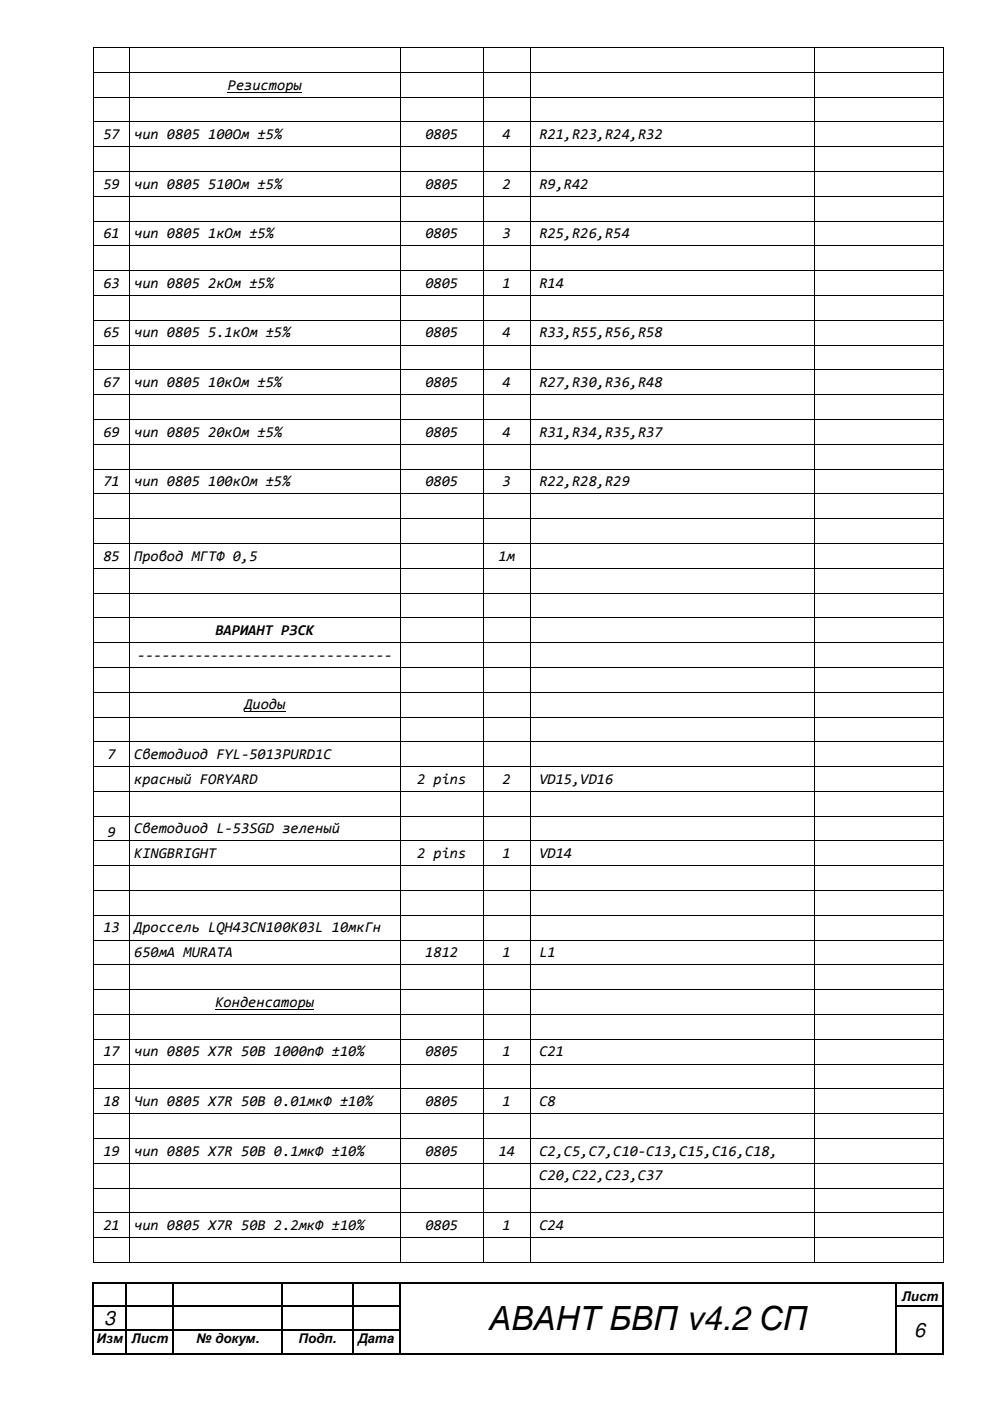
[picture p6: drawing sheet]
<svg xmlns="http://www.w3.org/2000/svg" width="210mm" height="297mm" viewBox="0 0 210 297" stroke-linecap="round" stroke-linejoin="round" font-family="sans-serif">
<defs><g id="words">
<text font-size="7.1" x="103.7" y="282">АВАНТ БВП v4.2 СП</text>
<g font-size="4.2">
<text x="22.1" y="281">3</text>
<text x="193.8" y="283.4">6</text>
</g>
<g font-size="3.2">
<text x="48.3" y="19">Резисторы</text>
<text x="21.9" y="29.5">57</text>
<text x="28.4" y="29.5">чип 0805 100Ом ±5%</text>
<text x="90.2" y="29.5">0805</text>
<text x="106.6" y="29.5">4</text>
<text x="114.4" y="29.5">R21,R23,R24,R32</text>
<text x="21.9" y="40">59</text>
<text x="28.4" y="40">чип 0805 510Ом ±5%</text>
<text x="90.2" y="40">0805</text>
<text x="106.6" y="40">2</text>
<text x="114.4" y="40">R9,R42</text>
<text x="21.9" y="50.5">61</text>
<text x="28.4" y="50.5">чип 0805 1кОм ±5%</text>
<text x="90.2" y="50.5">0805</text>
<text x="106.6" y="50.5">3</text>
<text x="114.4" y="50.5">R25,R26,R54</text>
<text x="21.9" y="61">63</text>
<text x="28.4" y="61">чип 0805 2кОм ±5%</text>
<text x="90.2" y="61">0805</text>
<text x="106.6" y="61">1</text>
<text x="114.4" y="61">R14</text>
<text x="21.9" y="71.5">65</text>
<text x="28.4" y="71.5">чип 0805 5.1кОм ±5%</text>
<text x="90.2" y="71.5">0805</text>
<text x="106.6" y="71.5">4</text>
<text x="114.4" y="71.5">R33,R55,R56,R58</text>
<text x="21.9" y="82.1">67</text>
<text x="28.4" y="82.1">чип 0805 10кОм ±5%</text>
<text x="90.2" y="82.1">0805</text>
<text x="106.6" y="82.1">4</text>
<text x="114.4" y="82.1">R27,R30,R36,R48</text>
<text x="21.9" y="92.6">69</text>
<text x="28.4" y="92.6">чип 0805 20кОм ±5%</text>
<text x="90.2" y="92.6">0805</text>
<text x="106.6" y="92.6">4</text>
<text x="114.4" y="92.6">R31,R34,R35,R37</text>
<text x="21.9" y="103.1">71</text>
<text x="28.4" y="103.1">чип 0805 100кОм ±5%</text>
<text x="90.2" y="103.1">0805</text>
<text x="106.6" y="103.1">3</text>
<text x="114.4" y="103.1">R22,R28,R29</text>
<text x="21.9" y="118.9">85</text>
<text x="28.4" y="118.9">Провод МГТФ 0,5</text>
<text x="105.7" y="118.9">1м</text>
<text x="45.7" y="134.6">ВАРИАНТ РЗСК</text>
<text x="29.1" y="139.9">-------------------------------</text>
<text x="51.8" y="150.4">Диоды</text>
<text x="22.8" y="160.9">7</text>
<text x="28.4" y="160.9">Светодиод FYL-5013PURD1C</text>
<text x="28.4" y="166.2">красный FORYARD</text>
<text x="88.4" y="166.2">2 pins</text>
<text x="106.6" y="166.2">2</text>
<text x="114.4" y="166.2">VD15,VD16</text>
<text x="22.8" y="177.4">9</text>
<text x="28.4" y="176.7">Светодиод L-53SGD зеленый</text>
<text x="28.4" y="181.9">KINGBRIGHT</text>
<text x="88.4" y="181.9">2 pins</text>
<text x="106.6" y="181.9">1</text>
<text x="114.4" y="181.9">VD14</text>
<text x="21.9" y="197.7">13</text>
<text x="28.5" y="197.7">Дроссель LQH43CN100K03L 10мкГн</text>
<text x="28.4" y="202.9">650мА MURATA</text>
<text x="90.2" y="202.9">1812</text>
<text x="106.6" y="202.9">1</text>
<text x="114.4" y="202.9">L1</text>
<text x="45.7" y="213.5">Конденсаторы</text>
<text x="21.9" y="224">17</text>
<text x="28.4" y="224">чип 0805 X7R 50В 1000пФ ±10%</text>
<text x="90.2" y="224">0805</text>
<text x="106.6" y="224">1</text>
<text x="114.4" y="224">C21</text>
<text x="21.9" y="234.5">18</text>
<text x="28.4" y="234.5">Чип 0805 X7R 50В 0.01мкФ ±10%</text>
<text x="90.2" y="234.5">0805</text>
<text x="106.6" y="234.5">1</text>
<text x="114.4" y="234.5">C8</text>
<text x="21.9" y="245">19</text>
<text x="28.4" y="245">чип 0805 X7R 50В 0.1мкФ ±10%</text>
<text x="90.2" y="245">0805</text>
<text x="105.7" y="245">14</text>
<text x="114.4" y="245">C2,C5,C7,C10-C13,C15,C16,C18,</text>
<text x="114.3" y="250.3">C20,C22,C23,C37</text>
<text x="21.9" y="260.8">21</text>
<text x="28.4" y="260.8">чип 0805 X7R 50В 2.2мкФ ±10%</text>
<text x="90.2" y="260.8">0805</text>
<text x="106.6" y="260.8">1</text>
<text x="114.4" y="260.8">C24</text>
</g>
<g font-size="2.8">
<text x="191.2" y="275.8">Лист</text>
<text x="20.5" y="284.7">Изм</text>
<text x="27.9" y="284.7">Лист</text>
<text x="41.6" y="284.7">№ докум.</text>
<text x="63.3" y="284.7">Подп.</text>
<text x="75.9" y="284.7">Дата</text>
</g>
</g></defs>
<g fill="#000">
<path d="M19.6 10h.2v.2h-.2zM19.6 15.2h.2v.2h-.2zM27.3 10h.2v.2h-.2zM27.3 15.2h.2v.2h-.2zM84.8 10h.2v.2h-.2zM84.8 15.2h.2v.2h-.2zM102.4 10h.1v.2h-.1zM102.4 15.2h.1v.2h-.1zM112.4 10h.1v.2h-.1zM112.4 15.2h.1v.2h-.1zM172.6 10h.1v.2h-.1zM172.6 15.2h.1v.2h-.1z"/>
<path d="M200 10h.2v.2h-.2zM200 15.2h.2v.2h-.2zM19.6 20.5h.2v.2h-.2zM19.6 25.8h.2v.1h-.2zM19.6 31h.2v.2h-.2zM19.6 36.3h.2v.1h-.2zM27.3 20.5h.2v.2h-.2zM27.3 25.8h.2v.1h-.2zM27.3 31h.2v.2h-.2zM27.3 36.3h.2v.1h-.2zM84.8 20.5h.2v.2h-.2zM84.8 25.8h.2v.1h-.2z"/>
<path d="M84.8 31h.2v.2h-.2zM84.8 36.3h.2v.1h-.2zM102.4 20.5h.1v.2h-.1zM102.4 25.8h.1v.1h-.1zM102.4 31h.1v.2h-.1zM102.4 36.3h.1v.1h-.1zM112.4 20.5h.1v.2h-.1zM112.4 25.8h.1v.1h-.1zM112.4 31h.1v.2h-.1zM112.4 36.3h.1v.1h-.1zM172.6 20.5h.1v.2h-.1zM172.6 25.8h.1v.1h-.1z"/>
<path d="M172.6 31h.1v.2h-.1zM172.6 36.3h.1v.1h-.1zM200 20.5h.2v.2h-.2zM200 25.8h.2v.1h-.2zM200 31h.2v.2h-.2zM200 36.3h.2v.1h-.2zM19.6 41.5h.2v.2h-.2zM19.6 46.8h.2v.1h-.2zM19.6 52.1h.2v.1h-.2zM19.6 57.3h.2v.2h-.2zM27.3 41.5h.2v.2h-.2zM27.3 46.8h.2v.1h-.2z"/>
<path d="M27.3 52.1h.2v.1h-.2zM27.3 57.3h.2v.2h-.2zM84.8 41.5h.2v.2h-.2zM84.8 46.8h.2v.1h-.2zM84.8 52.1h.2v.1h-.2zM84.8 57.3h.2v.2h-.2zM102.4 41.5h.1v.2h-.1zM102.4 46.8h.1v.1h-.1zM102.4 52.1h.1v.1h-.1zM102.4 57.3h.1v.2h-.1zM112.4 41.5h.1v.2h-.1zM112.4 46.8h.1v.1h-.1z"/>
<path d="M112.4 52.1h.1v.1h-.1zM112.4 57.3h.1v.2h-.1zM172.6 41.5h.1v.2h-.1zM172.6 46.8h.1v.1h-.1zM172.6 52.1h.1v.1h-.1zM172.6 57.3h.1v.2h-.1zM200 41.5h.2v.2h-.2zM200 46.8h.2v.1h-.2zM200 52.1h.2v.1h-.2zM200 57.3h.2v.2h-.2zM19.6 62.6h.2v.1h-.2zM19.6 67.8h.2v.2h-.2z"/>
<path d="M19.6 73.1h.2v.1h-.2zM19.6 78.3h.2v.2h-.2zM27.3 62.6h.2v.1h-.2zM27.3 67.8h.2v.2h-.2zM27.3 73.1h.2v.1h-.2zM27.3 78.3h.2v.2h-.2zM84.8 62.6h.2v.1h-.2zM84.8 67.8h.2v.2h-.2zM84.8 73.1h.2v.1h-.2zM84.8 78.3h.2v.2h-.2zM102.4 62.6h.1v.1h-.1zM102.4 67.8h.1v.2h-.1z"/>
<path d="M102.4 73.1h.1v.1h-.1zM102.4 78.3h.1v.2h-.1zM112.4 62.6h.1v.1h-.1zM112.4 67.8h.1v.2h-.1zM112.4 73.1h.1v.1h-.1zM112.4 78.3h.1v.2h-.1zM172.6 62.6h.1v.1h-.1zM172.6 67.8h.1v.2h-.1zM172.6 73.1h.1v.1h-.1zM172.6 78.3h.1v.2h-.1zM200 62.6h.2v.1h-.2zM200 67.8h.2v.2h-.2z"/>
<path d="M200 73.1h.2v.1h-.2zM200 78.3h.2v.2h-.2zM19.6 83.6h.2v.2h-.2zM19.6 88.9h.2v.1h-.2zM19.6 94.1h.2v.2h-.2zM19.6 99.4h.2v.1h-.2zM27.3 83.6h.2v.2h-.2zM27.3 88.9h.2v.1h-.2zM27.3 94.1h.2v.2h-.2zM27.3 99.4h.2v.1h-.2zM84.8 83.6h.2v.2h-.2zM84.8 88.9h.2v.1h-.2z"/>
<path d="M84.8 94.1h.2v.2h-.2zM84.8 99.4h.2v.1h-.2zM102.4 83.6h.1v.2h-.1zM102.4 88.9h.1v.1h-.1zM102.4 94.1h.1v.2h-.1zM102.4 99.4h.1v.1h-.1zM112.4 83.6h.1v.2h-.1zM112.4 88.9h.1v.1h-.1zM112.4 94.1h.1v.2h-.1zM112.4 99.4h.1v.1h-.1zM172.6 83.6h.1v.2h-.1zM172.6 88.9h.1v.1h-.1z"/>
<path d="M172.6 94.1h.1v.2h-.1zM172.6 99.4h.1v.1h-.1zM200 83.6h.2v.2h-.2zM200 88.9h.2v.1h-.2zM200 94.1h.2v.2h-.2zM200 99.4h.2v.1h-.2zM19.6 104.6h.2v.2h-.2zM19.6 109.9h.2v.1h-.2zM19.6 115.1h.2v.2h-.2zM27.3 104.6h.2v.2h-.2zM27.3 109.9h.2v.1h-.2zM27.3 115.1h.2v.2h-.2z"/>
<path d="M84.8 104.6h.2v.2h-.2zM84.8 109.9h.2v.1h-.2zM84.8 115.1h.2v.2h-.2zM102.4 104.6h.1v.2h-.1zM102.4 109.9h.1v.1h-.1zM102.4 115.1h.1v.2h-.1zM112.4 104.6h.1v.2h-.1zM112.4 109.9h.1v.1h-.1zM112.4 115.1h.1v.2h-.1zM172.6 104.6h.1v.2h-.1zM172.6 109.9h.1v.1h-.1zM172.6 115.1h.1v.2h-.1z"/>
<path d="M200 104.6h.2v.2h-.2zM200 109.9h.2v.1h-.2zM200 115.1h.2v.2h-.2zM19.6 120.4h.2v.2h-.2zM19.6 125.6h.2v.2h-.2zM19.6 130.9h.2v.2h-.2zM19.6 136.1h.2v.2h-.2zM27.3 120.4h.2v.2h-.2zM27.3 125.6h.2v.2h-.2zM27.3 130.9h.2v.2h-.2zM27.3 136.1h.2v.2h-.2zM84.8 120.4h.2v.2h-.2z"/>
<path d="M84.8 125.6h.2v.2h-.2zM84.8 130.9h.2v.2h-.2zM84.8 136.1h.2v.2h-.2zM102.4 120.4h.1v.2h-.1zM102.4 125.6h.1v.2h-.1zM102.4 130.9h.1v.2h-.1zM102.4 136.1h.1v.2h-.1zM112.4 120.4h.1v.2h-.1zM112.4 125.6h.1v.2h-.1zM112.4 130.9h.1v.2h-.1zM112.4 136.1h.1v.2h-.1zM172.6 120.4h.1v.2h-.1z"/>
<path d="M172.6 125.6h.1v.2h-.1zM172.6 130.9h.1v.2h-.1zM172.6 136.1h.1v.2h-.1zM200 120.4h.2v.2h-.2zM200 125.6h.2v.2h-.2zM200 130.9h.2v.2h-.2zM200 136.1h.2v.2h-.2zM19.6 141.4h.2v.2h-.2zM19.6 146.7h.2v.2h-.2zM19.6 151.9h.2v.2h-.2zM19.6 157.2h.2v.2h-.2zM27.3 141.4h.2v.2h-.2z"/>
<path d="M27.3 146.7h.2v.2h-.2zM27.3 151.9h.2v.2h-.2zM27.3 157.2h.2v.2h-.2zM84.8 141.4h.2v.2h-.2zM84.8 146.7h.2v.2h-.2zM84.8 151.9h.2v.2h-.2zM84.8 157.2h.2v.2h-.2zM102.4 141.4h.1v.2h-.1zM102.4 146.7h.1v.2h-.1zM102.4 151.9h.1v.2h-.1zM102.4 157.2h.1v.2h-.1zM112.4 141.4h.1v.2h-.1z"/>
<path d="M112.4 146.7h.1v.2h-.1zM112.4 151.9h.1v.2h-.1zM112.4 157.2h.1v.2h-.1zM172.6 141.4h.1v.2h-.1zM172.6 146.7h.1v.2h-.1zM172.6 151.9h.1v.2h-.1zM172.6 157.2h.1v.2h-.1zM200 141.4h.2v.2h-.2zM200 146.7h.2v.2h-.2zM200 151.9h.2v.2h-.2zM200 157.2h.2v.2h-.2zM19.6 162.4h.2v.2h-.2z"/>
<path d="M19.6 167.7h.2v.2h-.2zM19.6 172.9h.2v.2h-.2zM19.6 178.2h.2v.2h-.2zM27.3 162.4h.2v.2h-.2zM27.3 167.7h.2v.2h-.2zM27.3 172.9h.2v.2h-.2zM27.3 178.2h.2v.2h-.2zM84.8 162.4h.2v.2h-.2zM84.8 167.7h.2v.2h-.2zM84.8 172.9h.2v.2h-.2zM84.8 178.2h.2v.2h-.2zM102.4 162.4h.1v.2h-.1z"/>
<path d="M102.4 167.7h.1v.2h-.1zM102.4 172.9h.1v.2h-.1zM102.4 178.2h.1v.2h-.1zM112.4 162.4h.1v.2h-.1zM112.4 167.7h.1v.2h-.1zM112.4 172.9h.1v.2h-.1zM112.4 178.2h.1v.2h-.1zM172.6 162.4h.1v.2h-.1zM172.6 167.7h.1v.2h-.1zM172.6 172.9h.1v.2h-.1zM172.6 178.2h.1v.2h-.1zM200 162.4h.2v.2h-.2z"/>
<path d="M200 167.7h.2v.2h-.2zM200 172.9h.2v.2h-.2zM200 178.2h.2v.2h-.2zM19.6 183.5h.2v.1h-.2zM19.6 188.7h.2v.2h-.2zM19.6 194h.2v.1h-.2zM19.6 199.2h.2v.2h-.2zM27.3 183.5h.2v.1h-.2zM27.3 188.7h.2v.2h-.2zM27.3 194h.2v.1h-.2zM27.3 199.2h.2v.2h-.2zM84.8 183.5h.2v.1h-.2z"/>
<path d="M84.8 188.7h.2v.2h-.2zM84.8 194h.2v.1h-.2zM84.8 199.2h.2v.2h-.2zM102.4 183.5h.1v.1h-.1zM102.4 188.7h.1v.2h-.1zM102.4 194h.1v.1h-.1zM102.4 199.2h.1v.2h-.1zM112.4 183.5h.1v.1h-.1zM112.4 188.7h.1v.2h-.1zM112.4 194h.1v.1h-.1zM112.4 199.2h.1v.2h-.1zM172.6 183.5h.1v.1h-.1z"/>
<path d="M172.6 188.7h.1v.2h-.1zM172.6 194h.1v.1h-.1zM172.6 199.2h.1v.2h-.1zM200 183.5h.2v.1h-.2zM200 188.7h.2v.2h-.2zM200 194h.2v.1h-.2zM200 199.2h.2v.2h-.2zM19.6 204.5h.2v.1h-.2zM19.6 209.8h.2v.1h-.2zM19.6 215h.2v.2h-.2zM27.3 204.5h.2v.1h-.2zM27.3 209.8h.2v.1h-.2z"/>
<path d="M27.3 215h.2v.2h-.2zM84.8 204.5h.2v.1h-.2zM84.8 209.8h.2v.1h-.2zM84.8 215h.2v.2h-.2zM102.4 204.5h.1v.1h-.1zM102.4 209.8h.1v.1h-.1zM102.4 215h.1v.2h-.1zM112.4 204.5h.1v.1h-.1zM112.4 209.8h.1v.1h-.1zM112.4 215h.1v.2h-.1zM172.6 204.5h.1v.1h-.1zM172.6 209.8h.1v.1h-.1z"/>
<path d="M172.6 215h.1v.2h-.1zM200 204.5h.2v.1h-.2zM200 209.8h.2v.1h-.2zM200 215h.2v.2h-.2zM19.6 220.3h.2v.1h-.2zM19.6 225.5h.2v.2h-.2zM19.6 230.8h.2v.1h-.2zM19.6 236h.2v.2h-.2zM27.3 220.3h.2v.1h-.2zM27.3 225.5h.2v.2h-.2zM27.3 230.8h.2v.1h-.2zM27.3 236h.2v.2h-.2z"/>
<path d="M84.8 220.3h.2v.1h-.2zM84.8 225.5h.2v.2h-.2zM84.8 230.8h.2v.1h-.2zM84.8 236h.2v.2h-.2zM102.4 220.3h.1v.1h-.1zM102.4 225.5h.1v.2h-.1zM102.4 230.8h.1v.1h-.1zM102.4 236h.1v.2h-.1zM112.4 220.3h.1v.1h-.1zM112.4 225.5h.1v.2h-.1zM112.4 230.8h.1v.1h-.1zM112.4 236h.1v.2h-.1z"/>
<path d="M172.6 220.3h.1v.1h-.1zM172.6 225.5h.1v.2h-.1zM172.6 230.8h.1v.1h-.1zM172.6 236h.1v.2h-.1zM200 220.3h.2v.1h-.2zM200 225.5h.2v.2h-.2zM200 230.8h.2v.1h-.2zM200 236h.2v.2h-.2zM19.6 241.3h.2v.2h-.2zM19.6 246.5h.2v.2h-.2zM19.6 251.8h.2v.2h-.2zM19.6 257h.2v.2h-.2z"/>
<path d="M27.3 241.3h.2v.2h-.2zM27.3 246.5h.2v.2h-.2zM27.3 251.8h.2v.2h-.2zM27.3 257h.2v.2h-.2zM84.8 241.3h.2v.2h-.2zM84.8 246.5h.2v.2h-.2zM84.8 251.8h.2v.2h-.2zM84.8 257h.2v.2h-.2zM102.4 241.3h.1v.2h-.1zM102.4 246.5h.1v.2h-.1zM102.4 251.8h.1v.2h-.1zM102.4 257h.1v.2h-.1z"/>
<path d="M112.4 241.3h.1v.2h-.1zM112.4 246.5h.1v.2h-.1zM112.4 251.8h.1v.2h-.1zM112.4 257h.1v.2h-.1zM172.6 241.3h.1v.2h-.1zM172.6 246.5h.1v.2h-.1zM172.6 251.8h.1v.2h-.1zM172.6 257h.1v.2h-.1zM200 241.3h.2v.2h-.2zM200 246.5h.2v.2h-.2zM200 251.8h.2v.2h-.2zM200 257h.2v.2h-.2z"/>
<path d="M19.6 271.9h.3v.2h-.3zM19.6 276.9h.3v.2h-.3zM19.6 262.3h.2v.2h-.2zM19.6 267.6h.2v.2h-.2zM26.6 271.9h.3v.2h-.3zM26.6 276.9h.3v.2h-.3zM27.3 262.3h.2v.2h-.2zM27.3 267.6h.2v.2h-.2zM36.6 271.9h.3v.2h-.3zM36.6 276.9h.3v.2h-.3zM59.6 271.9h.3v.2h-.3zM59.6 276.9h.3v.2h-.3z"/>
<path d="M74.6 271.9h.3v.2h-.3zM74.6 276.9h.3v.2h-.3zM84.6 271.9h.3v.2h-.3zM84.6 276.9h.3v.2h-.3zM84.8 262.3h.2v.2h-.2zM84.8 267.6h.2v.2h-.2zM102.4 262.3h.1v.2h-.1zM102.4 267.6h.1v.2h-.1zM112.4 262.3h.1v.2h-.1zM112.4 267.6h.1v.2h-.1zM172.6 262.3h.1v.2h-.1zM172.6 267.6h.1v.2h-.1z"/>
<path d="M189.9 271.9h.2v.2h-.2zM189.9 276.9h.2v.2h-.2zM199.9 271.9h.3v.2h-.3zM199.9 276.9h.3v.2h-.3zM200 262.3h.2v.2h-.2zM200 267.6h.2v.2h-.2zM19.6 281.9h.3v.3h-.3zM19.6 286.9h.3v.2h-.3zM26.6 281.9h.3v.3h-.3zM26.6 286.9h.3v.2h-.3zM36.6 281.9h.3v.3h-.3zM36.6 286.9h.3v.2h-.3z"/>
<path d="M59.6 281.9h.3v.3h-.3zM59.6 286.9h.3v.2h-.3zM74.6 281.9h.3v.3h-.3zM74.6 286.9h.3v.2h-.3zM84.6 281.9h.3v.3h-.3zM84.6 286.9h.3v.2h-.3zM189.9 281.9h.2v.3h-.2zM189.9 286.9h.2v.2h-.2zM199.9 281.9h.3v.3h-.3zM199.9 286.9h.3v.2h-.3z"/>
</g>
<g fill="none" stroke="#000" stroke-width=".25">
<path d="M19.7 272.1v4.8M19.7 277.1v4.8M19.9 272h6.7M19.9 277h6.7M26.8 272.1v4.8M26.8 277.1v4.8M26.9 272h9.7M26.9 277h9.7M36.7 272.1v4.8M36.7 277.1v4.8M36.9 272h22.7M36.9 277h22.7"/>
<path d="M59.7 272.1v4.8M59.7 277.1v4.8M59.9 272h14.7M59.9 277h14.7M74.8 272.1v4.8M74.8 277.1v4.8M74.9 272h9.7M74.9 277h9.7M84.8 272.1v4.8M84.8 277.1v4.8M84.9 272h105M190 272.1v4.8"/>
<path d="M190 277.1v4.8M190.1 272h9.8M190.1 277h9.8M200 272.1v4.8M200 277.1v4.8M19.7 282.2v4.7M19.9 282h6.7M19.9 287h6.7M26.8 282.2v4.7M26.9 282h9.7M26.9 287h9.7M36.7 282.2v4.7"/>
<path d="M36.9 282h22.7M36.9 287h22.7M59.7 282.2v4.7M59.9 282h14.7M59.9 287h14.7M74.8 282.2v4.7M74.9 282h9.7M74.9 287h9.7M84.8 282.2v4.7M84.9 287h105M190 282.2v4.7M190.1 287h9.8"/>
<path d="M200 282.2v4.7"/>
</g>
<g fill="none" stroke="#000" stroke-width=".21">
<path d="M19.7 10.2v5M19.7 15.4v5.1M19.8 10.1h7.5M19.8 15.3h7.5M27.4 10.2v5M27.4 15.4v5.1M27.5 10.1h57.3M27.5 15.3h57.3M48.3 19.5h15.7M84.9 10.2v5M84.9 15.4v5.1M85 10.1h17.4"/>
<path d="M85 15.3h17.4M102.4 10.2v5M102.4 15.4v5.1M102.5 10.1h9.9M102.5 15.3h9.9M112.4 10.2v5M112.4 15.4v5.1M112.5 10.1h60.1M112.5 15.3h60.1M172.6 10.2v5M172.6 15.4v5.1M172.7 10.1h27.3"/>
<path d="M172.7 15.3h27.3M200.1 10.2v5M200.1 15.4v5.1M19.7 20.7v5.1M19.7 25.9v5.1M19.7 31.2v5.1M19.7 36.4v5.1M19.8 20.6h7.5M19.8 25.9h7.5M19.8 31.1h7.5M19.8 36.4h7.5M27.4 20.7v5.1"/>
<path d="M27.4 25.9v5.1M27.4 31.2v5.1M27.4 36.4v5.1M27.5 20.6h57.3M27.5 25.9h57.3M27.5 31.1h57.3M27.5 36.4h57.3M84.9 20.7v5.1M84.9 25.9v5.1M84.9 31.2v5.1M84.9 36.4v5.1M85 20.6h17.4"/>
<path d="M85 25.9h17.4M85 31.1h17.4M85 36.4h17.4M102.4 20.7v5.1M102.4 25.9v5.1M102.4 31.2v5.1M102.4 36.4v5.1M102.5 20.6h9.9M102.5 25.9h9.9M102.5 31.1h9.9M102.5 36.4h9.9M112.4 20.7v5.1"/>
<path d="M112.4 25.9v5.1M112.4 31.2v5.1M112.4 36.4v5.1M112.5 20.6h60.1M112.5 25.9h60.1M112.5 31.1h60.1M112.5 36.4h60.1M172.6 20.7v5.1M172.6 25.9v5.1M172.6 31.2v5.1M172.6 36.4v5.1M172.7 20.6h27.3"/>
<path d="M172.7 25.9h27.3M172.7 31.1h27.3M172.7 36.4h27.3M200.1 20.7v5.1M200.1 25.9v5.1M200.1 31.2v5.1M200.1 36.4v5.1M19.7 41.7v5.1M19.7 46.9v5.2M19.7 52.2v5.1M19.7 57.5v5.1M19.8 41.6h7.5"/>
<path d="M19.8 46.9h7.5M19.8 52.2h7.5M19.8 57.4h7.5M27.4 41.7v5.1M27.4 46.9v5.2M27.4 52.2v5.1M27.4 57.5v5.1M27.5 41.6h57.3M27.5 46.9h57.3M27.5 52.2h57.3M27.5 57.4h57.3M84.9 41.7v5.1"/>
<path d="M84.9 46.9v5.2M84.9 52.2v5.1M84.9 57.5v5.1M85 41.6h17.4M85 46.9h17.4M85 52.2h17.4M85 57.4h17.4M102.4 41.7v5.1M102.4 46.9v5.2M102.4 52.2v5.1M102.4 57.5v5.1M102.5 41.6h9.9"/>
<path d="M102.5 46.9h9.9M102.5 52.2h9.9M102.5 57.4h9.9M112.4 41.7v5.1M112.4 46.9v5.2M112.4 52.2v5.1M112.4 57.5v5.1M112.5 41.6h60.1M112.5 46.9h60.1M112.5 52.2h60.1M112.5 57.4h60.1M172.6 41.7v5.1"/>
<path d="M172.6 46.9v5.2M172.6 52.2v5.1M172.6 57.5v5.1M172.7 41.6h27.3M172.7 46.9h27.3M172.7 52.2h27.3M172.7 57.4h27.3M200.1 41.7v5.1M200.1 46.9v5.2M200.1 52.2v5.1M200.1 57.5v5.1M19.7 62.7v5.1"/>
<path d="M19.7 68v5.1M19.7 73.2v5.1M19.7 78.5v5.1M19.8 62.7h7.5M19.8 67.9h7.5M19.8 73.2h7.5M19.8 78.4h7.5M27.4 62.7v5.1M27.4 68v5.1M27.4 73.2v5.1M27.4 78.5v5.1M27.5 62.7h57.3"/>
<path d="M27.5 67.9h57.3M27.5 73.2h57.3M27.5 78.4h57.3M84.9 62.7v5.1M84.9 68v5.1M84.9 73.2v5.1M84.9 78.5v5.1M85 62.7h17.4M85 67.9h17.4M85 73.2h17.4M85 78.4h17.4M102.4 62.7v5.1"/>
<path d="M102.4 68v5.1M102.4 73.2v5.1M102.4 78.5v5.1M102.5 62.7h9.9M102.5 67.9h9.9M102.5 73.2h9.9M102.5 78.4h9.9M112.4 62.7v5.1M112.4 68v5.1M112.4 73.2v5.1M112.4 78.5v5.1M112.5 62.7h60.1"/>
<path d="M112.5 67.9h60.1M112.5 73.2h60.1M112.5 78.4h60.1M172.6 62.7v5.1M172.6 68v5.1M172.6 73.2v5.1M172.6 78.5v5.1M172.7 62.7h27.3M172.7 67.9h27.3M172.7 73.2h27.3M172.7 78.4h27.3M200.1 62.7v5.1"/>
<path d="M200.1 68v5.1M200.1 73.2v5.1M200.1 78.5v5.1M19.7 83.8v5.1M19.7 89v5.1M19.7 94.3v5.1M19.7 99.5v5.1M19.8 83.7h7.5M19.8 88.9h7.5M19.8 94.2h7.5M19.8 99.4h7.5M27.4 83.8v5.1"/>
<path d="M27.4 89v5.1M27.4 94.3v5.1M27.4 99.5v5.1M27.5 83.7h57.3M27.5 88.9h57.3M27.5 94.2h57.3M27.5 99.4h57.3M84.9 83.8v5.1M84.9 89v5.1M84.9 94.3v5.1M84.9 99.5v5.1M85 83.7h17.4"/>
<path d="M85 88.9h17.4M85 94.2h17.4M85 99.4h17.4M102.4 83.8v5.1M102.4 89v5.1M102.4 94.3v5.1M102.4 99.5v5.1M102.5 83.7h9.9M102.5 88.9h9.9M102.5 94.2h9.9M102.5 99.4h9.9M112.4 83.8v5.1"/>
<path d="M112.4 89v5.1M112.4 94.3v5.1M112.4 99.5v5.1M112.5 83.7h60.1M112.5 88.9h60.1M112.5 94.2h60.1M112.5 99.4h60.1M172.6 83.8v5.1M172.6 89v5.1M172.6 94.3v5.1M172.6 99.5v5.1M172.7 83.7h27.3"/>
<path d="M172.7 88.9h27.3M172.7 94.2h27.3M172.7 99.4h27.3M200.1 83.8v5.1M200.1 89v5.1M200.1 94.3v5.1M200.1 99.5v5.1M19.7 104.8v5.1M19.7 110v5.1M19.7 115.3v5.1M19.8 104.7h7.5M19.8 109.9h7.5"/>
<path d="M19.8 115.2h7.5M27.4 104.8v5.1M27.4 110v5.1M27.4 115.3v5.1M27.5 104.7h57.3M27.5 109.9h57.3M27.5 115.2h57.3M84.9 104.8v5.1M84.9 110v5.1M84.9 115.3v5.1M85 104.7h17.4M85 109.9h17.4"/>
<path d="M85 115.2h17.4M102.4 104.8v5.1M102.4 110v5.1M102.4 115.3v5.1M102.5 104.7h9.9M102.5 109.9h9.9M102.5 115.2h9.9M112.4 104.8v5.1M112.4 110v5.1M112.4 115.3v5.1M112.5 104.7h60.1M112.5 109.9h60.1"/>
<path d="M112.5 115.2h60.1M172.6 104.8v5.1M172.6 110v5.1M172.6 115.3v5.1M172.7 104.7h27.3M172.7 109.9h27.3M172.7 115.2h27.3M200.1 104.8v5.1M200.1 110v5.1M200.1 115.3v5.1M19.7 120.6v5M19.7 125.8v5.1"/>
<path d="M19.7 131.1v5M19.7 136.3v5.1M19.8 120.5h7.5M19.8 125.7h7.5M19.8 131h7.5M19.8 136.2h7.5M27.4 120.6v5M27.4 125.8v5.1M27.4 131.1v5M27.4 136.3v5.1M27.5 120.5h57.3M27.5 125.7h57.3"/>
<path d="M27.5 131h57.3M27.5 136.2h57.3M84.9 120.6v5M84.9 125.8v5.1M84.9 131.1v5M84.9 136.3v5.1M85 120.5h17.4M85 125.7h17.4M85 131h17.4M85 136.2h17.4M102.4 120.6v5M102.4 125.8v5.1"/>
<path d="M102.4 131.1v5M102.4 136.3v5.1M102.5 120.5h9.9M102.5 125.7h9.9M102.5 131h9.9M102.5 136.2h9.9M112.4 120.6v5M112.4 125.8v5.1M112.4 131.1v5M112.4 136.3v5.1M112.5 120.5h60.1M112.5 125.7h60.1"/>
<path d="M112.5 131h60.1M112.5 136.2h60.1M172.6 120.6v5M172.6 125.8v5.1M172.6 131.1v5M172.6 136.3v5.1M172.7 120.5h27.3M172.7 125.7h27.3M172.7 131h27.3M172.7 136.2h27.3M200.1 120.6v5M200.1 125.8v5.1"/>
<path d="M200.1 131.1v5M200.1 136.3v5.1M19.7 141.6v5.1M19.7 146.9v5M19.7 152.1v5.1M19.7 157.4v5M19.8 141.5h7.5M19.8 146.8h7.5M19.8 152h7.5M19.8 157.3h7.5M27.4 141.6v5.1M27.4 146.9v5"/>
<path d="M27.4 152.1v5.1M27.4 157.4v5M27.5 141.5h57.3M27.5 146.8h57.3M27.5 152h57.3M27.5 157.3h57.3M51.8 150.9h8.7M84.9 141.6v5.1M84.9 146.9v5M84.9 152.1v5.1M84.9 157.4v5M85 141.5h17.4"/>
<path d="M85 146.8h17.4M85 152h17.4M85 157.3h17.4M102.4 141.6v5.1M102.4 146.9v5M102.4 152.1v5.1M102.4 157.4v5M102.5 141.5h9.9M102.5 146.8h9.9M102.5 152h9.9M102.5 157.3h9.9M112.4 141.6v5.1"/>
<path d="M112.4 146.9v5M112.4 152.1v5.1M112.4 157.4v5M112.5 141.5h60.1M112.5 146.8h60.1M112.5 152h60.1M112.5 157.3h60.1M172.6 141.6v5.1M172.6 146.9v5M172.6 152.1v5.1M172.6 157.4v5M172.7 141.5h27.3"/>
<path d="M172.7 146.8h27.3M172.7 152h27.3M172.7 157.3h27.3M200.1 141.6v5.1M200.1 146.9v5M200.1 152.1v5.1M200.1 157.4v5M19.7 162.6v5.1M19.7 167.9v5M19.7 173.1v5.1M19.7 178.4v5.1M19.8 162.5h7.5"/>
<path d="M19.8 167.8h7.5M19.8 173h7.5M19.8 178.3h7.5M27.4 162.6v5.1M27.4 167.9v5M27.4 173.1v5.1M27.4 178.4v5.1M27.5 162.5h57.3M27.5 167.8h57.3M27.5 173h57.3M27.5 178.3h57.3M84.9 162.6v5.1"/>
<path d="M84.9 167.9v5M84.9 173.1v5.1M84.9 178.4v5.1M85 162.5h17.4M85 167.8h17.4M85 173h17.4M85 178.3h17.4M102.4 162.6v5.1M102.4 167.9v5M102.4 173.1v5.1M102.4 178.4v5.1M102.5 162.5h9.9"/>
<path d="M102.5 167.8h9.9M102.5 173h9.9M102.5 178.3h9.9M112.4 162.6v5.1M112.4 167.9v5M112.4 173.1v5.1M112.4 178.4v5.1M112.5 162.5h60.1M112.5 167.8h60.1M112.5 173h60.1M112.5 178.3h60.1M172.6 162.6v5.1"/>
<path d="M172.6 167.9v5M172.6 173.1v5.1M172.6 178.4v5.1M172.7 162.5h27.3M172.7 167.8h27.3M172.7 173h27.3M172.7 178.3h27.3M200.1 162.6v5.1M200.1 167.9v5M200.1 173.1v5.1M200.1 178.4v5.1M19.7 183.6v5.1"/>
<path d="M19.7 188.9v5.1M19.7 194.1v5.1M19.7 199.4v5.1M19.8 183.6h7.5M19.8 188.8h7.5M19.8 194.1h7.5M19.8 199.3h7.5M27.4 183.6v5.1M27.4 188.9v5.1M27.4 194.1v5.1M27.4 199.4v5.1M27.5 183.6h57.3"/>
<path d="M27.5 188.8h57.3M27.5 194.1h57.3M27.5 199.3h57.3M84.9 183.6v5.1M84.9 188.9v5.1M84.9 194.1v5.1M84.9 199.4v5.1M85 183.6h17.4M85 188.8h17.4M85 194.1h17.4M85 199.3h17.4M102.4 183.6v5.1"/>
<path d="M102.4 188.9v5.1M102.4 194.1v5.1M102.4 199.4v5.1M102.5 183.6h9.9M102.5 188.8h9.9M102.5 194.1h9.9M102.5 199.3h9.9M112.4 183.6v5.1M112.4 188.9v5.1M112.4 194.1v5.1M112.4 199.4v5.1M112.5 183.6h60.1"/>
<path d="M112.5 188.8h60.1M112.5 194.1h60.1M112.5 199.3h60.1M172.6 183.6v5.1M172.6 188.9v5.1M172.6 194.1v5.1M172.6 199.4v5.1M172.7 183.6h27.3M172.7 188.8h27.3M172.7 194.1h27.3M172.7 199.3h27.3M200.1 183.6v5.1"/>
<path d="M200.1 188.9v5.1M200.1 194.1v5.1M200.1 199.4v5.1M19.7 204.6v5.2M19.7 209.9v5.1M19.7 215.2v5.1M19.8 204.6h7.5M19.8 209.8h7.5M19.8 215.1h7.5M27.4 204.6v5.2M27.4 209.9v5.1M27.4 215.2v5.1"/>
<path d="M27.5 204.6h57.3M27.5 209.8h57.3M27.5 215.1h57.3M45.7 214h20.9M84.9 204.6v5.2M84.9 209.9v5.1M84.9 215.2v5.1M85 204.6h17.4M85 209.8h17.4M85 215.1h17.4M102.4 204.6v5.2M102.4 209.9v5.1"/>
<path d="M102.4 215.2v5.1M102.5 204.6h9.9M102.5 209.8h9.9M102.5 215.1h9.9M112.4 204.6v5.2M112.4 209.9v5.1M112.4 215.2v5.1M112.5 204.6h60.1M112.5 209.8h60.1M112.5 215.1h60.1M172.6 204.6v5.2M172.6 209.9v5.1"/>
<path d="M172.6 215.2v5.1M172.7 204.6h27.3M172.7 209.8h27.3M172.7 215.1h27.3M200.1 204.6v5.2M200.1 209.9v5.1M200.1 215.2v5.1M19.7 220.4v5.1M19.7 225.7v5.1M19.7 230.9v5.1M19.7 236.2v5.1M19.8 220.3h7.5"/>
<path d="M19.8 225.6h7.5M19.8 230.8h7.5M19.8 236.1h7.5M27.4 220.4v5.1M27.4 225.7v5.1M27.4 230.9v5.1M27.4 236.2v5.1M27.5 220.3h57.3M27.5 225.6h57.3M27.5 230.8h57.3M27.5 236.1h57.3M84.9 220.4v5.1"/>
<path d="M84.9 225.7v5.1M84.9 230.9v5.1M84.9 236.2v5.1M85 220.3h17.4M85 225.6h17.4M85 230.8h17.4M85 236.1h17.4M102.4 220.4v5.1M102.4 225.7v5.1M102.4 230.9v5.1M102.4 236.2v5.1M102.5 220.3h9.9"/>
<path d="M102.5 225.6h9.9M102.5 230.8h9.9M102.5 236.1h9.9M112.4 220.4v5.1M112.4 225.7v5.1M112.4 230.9v5.1M112.4 236.2v5.1M112.5 220.3h60.1M112.5 225.6h60.1M112.5 230.8h60.1M112.5 236.1h60.1M172.6 220.4v5.1"/>
<path d="M172.6 225.7v5.1M172.6 230.9v5.1M172.6 236.2v5.1M172.7 220.3h27.3M172.7 225.6h27.3M172.7 230.8h27.3M172.7 236.1h27.3M200.1 220.4v5.1M200.1 225.7v5.1M200.1 230.9v5.1M200.1 236.2v5.1M19.7 241.5v5"/>
<path d="M19.7 246.7v5.1M19.7 252v5M19.7 257.2v5.1M19.8 241.4h7.5M19.8 246.6h7.5M19.8 251.9h7.5M19.8 257.1h7.5M27.4 241.5v5M27.4 246.7v5.1M27.4 252v5M27.4 257.2v5.1M27.5 241.4h57.3"/>
<path d="M27.5 246.6h57.3M27.5 251.9h57.3M27.5 257.1h57.3M84.9 241.5v5M84.9 246.7v5.1M84.9 252v5M84.9 257.2v5.1M85 241.4h17.4M85 246.6h17.4M85 251.9h17.4M85 257.1h17.4M102.4 241.5v5"/>
<path d="M102.4 246.7v5.1M102.4 252v5M102.4 257.2v5.1M102.5 241.4h9.9M102.5 246.6h9.9M102.5 251.9h9.9M102.5 257.1h9.9M112.4 241.5v5M112.4 246.7v5.1M112.4 252v5M112.4 257.2v5.1M112.5 241.4h60.1"/>
<path d="M112.5 246.6h60.1M112.5 251.9h60.1M112.5 257.1h60.1M172.6 241.5v5M172.6 246.7v5.1M172.6 252v5M172.6 257.2v5.1M172.7 241.4h27.3M172.7 246.6h27.3M172.7 251.9h27.3M172.7 257.1h27.3M200.1 241.5v5"/>
<path d="M200.1 246.7v5.1M200.1 252v5M200.1 257.2v5.1M19.7 262.5v5.1M19.8 262.4h7.5M19.8 267.7h7.5M27.4 262.5v5.1M27.5 262.4h57.3M27.5 267.7h57.3M84.9 262.5v5.1M85 262.4h17.4M85 267.7h17.4"/>
<path d="M102.4 262.5v5.1M102.5 262.4h9.9M102.5 267.7h9.9M112.4 262.5v5.1M112.5 262.4h60.1M112.5 267.7h60.1M172.6 262.5v5.1M172.7 262.4h27.3M172.7 267.7h27.3M200.1 262.5v5.1"/>
</g>
<use href="#words"/>
</svg>
